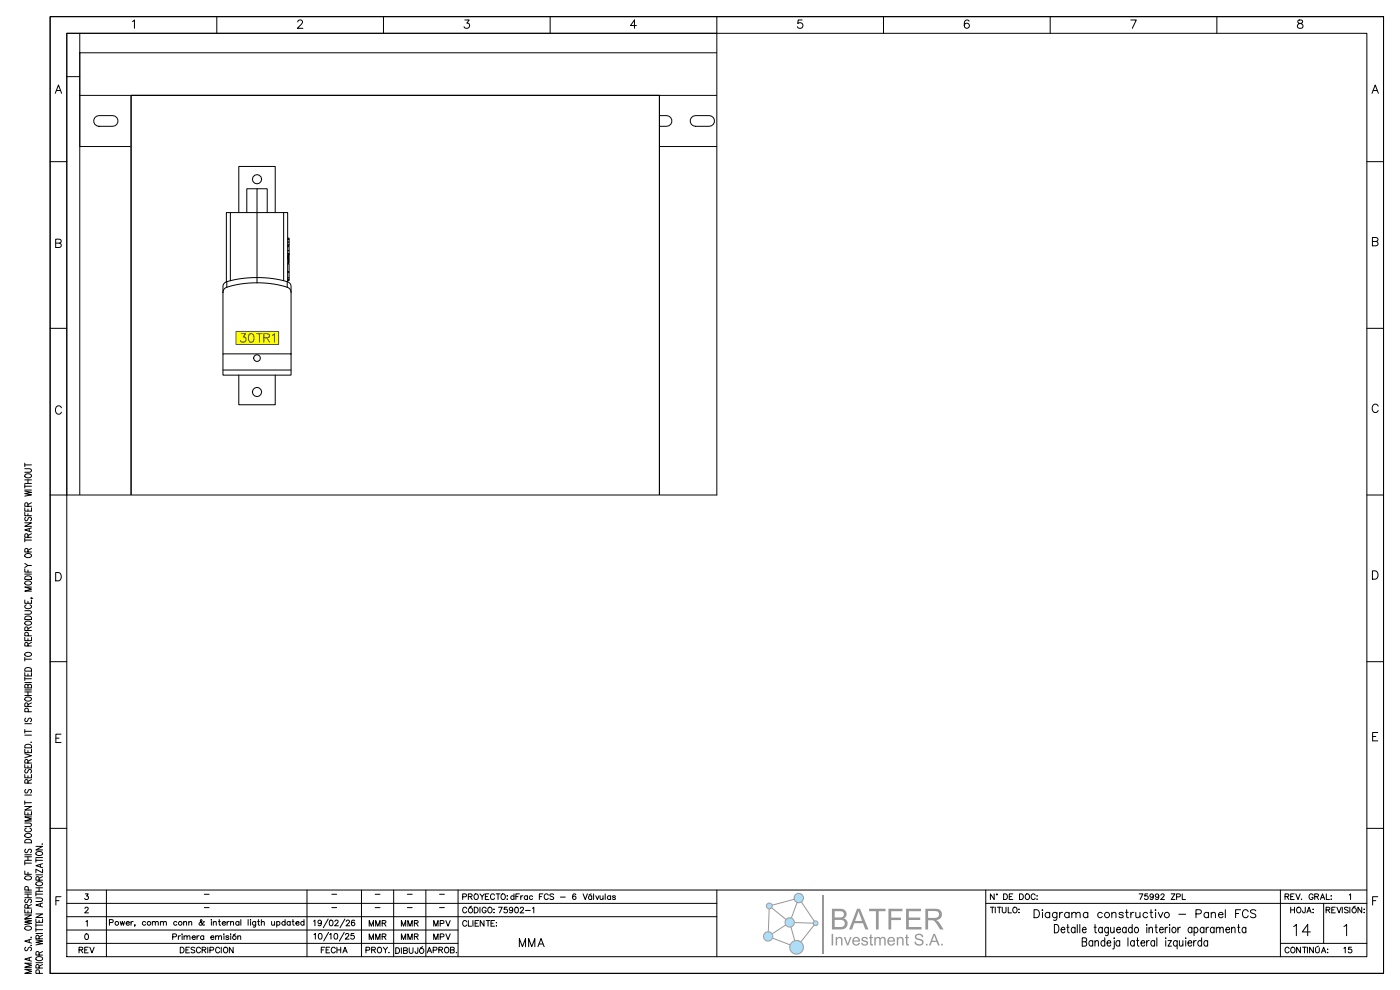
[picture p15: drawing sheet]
<svg xmlns="http://www.w3.org/2000/svg" width="420mm" height="297mm" viewBox="0 0 420 297" stroke-linecap="round" stroke-linejoin="round" font-family="sans-serif">
<!-- layer: _IGV_Componentes -->
<g fill="none" stroke="#050505" stroke-width=".3">
<path d="M23.9 9.9v13.1h-3.9M215 15.8h-191.1v28.1h191.1M23.9 28.6h191.1M23.9 23v125.5M28.4 35.3l.6-.5 .7-.1h4.1a1.6 1.6 0 0 1 1.6 1.6 1.6 1.6 0 0 1-1.6 1.6h-4.1a1.6 1.6 0 0 1-1.4-.9 1.6 1.6 0 0 1 .1-1.7zM41.2 35.3l.6-.5 .7-.1h4.1a1.6 1.6 0 0 1 1.6 1.6 1.6 1.6 0 0 1-1.6 1.6h-4.1a1.6 1.6 0 0 1-1.5-.9 1.6 1.6 0 0 1 .2-1.7zM54 35.3l.6-.5 .7-.1h4a1.6 1.6 0 0 1 1.7 1.6 1.6 1.6 0 0 1-1.7 1.6h-4a1.6 1.6 0 0 1-1.5-.9 1.6 1.6 0 0 1 .2-1.7zM66.8 35.3l.5-.5 .7-.1h4.1a1.6 1.6 0 0 1 1.6 1.6 1.6 1.6 0 0 1-1.6 1.6h-4.1a1.6 1.6 0 0 1-1.4-.9 1.6 1.6 0 0 1 .2-1.7zM79.6 35.3l.5-.5 .7-.1h4.1a1.6 1.6 0 0 1 1.6 1.6 1.6 1.6 0 0 1-1.6 1.6h-4.1a1.6 1.6 0 0 1-1.4-.9 1.6 1.6 0 0 1 .2-1.7zM92.3 35.3l.6-.5 .7-.1h4.1a1.6 1.6 0 0 1 1.6 1.6 1.6 1.6 0 0 1-1.6 1.6h-4.1a1.6 1.6 0 0 1-1.5-.9 1.6 1.6 0 0 1 .2-1.7zM105.1 35.3l.6-.5 .7-.1h4.1a1.6 1.6 0 0 1 1.6 1.6 1.6 1.6 0 0 1-1.6 1.6h-4.1a1.6 1.6 0 0 1-1.5-.9 1.6 1.6 0 0 1 .2-1.7zM117.9 35.3l.6-.5 .7-.1h4a1.6 1.6 0 0 1 1.6 1.6 1.6 1.6 0 0 1-1.6 1.6h-4a1.6 1.6 0 0 1-1.5-.9 1.6 1.6 0 0 1 .2-1.7z"/>
<path d="M130.7 35.3l.5-.5 .7-.1h4.1a1.6 1.6 0 0 1 1.6 1.6 1.6 1.6 0 0 1-1.6 1.6h-4.1a1.6 1.6 0 0 1-1.4-.9 1.6 1.6 0 0 1 .2-1.7zM143.5 35.3l.5-.5 .7-.1h4.1a1.6 1.6 0 0 1 1.6 1.6 1.6 1.6 0 0 1-1.6 1.6h-4.1a1.6 1.6 0 0 1-1.4-.9 1.6 1.6 0 0 1 .2-1.7zM156.2 35.3l.6-.5 .7-.1h4.1a1.6 1.6 0 0 1 1.6 1.6 1.6 1.6 0 0 1-1.6 1.6h-4.1a1.6 1.6 0 0 1-1.5-.9 1.6 1.6 0 0 1 .2-1.7zM169 35.3l.6-.5 .7-.1h4.1a1.6 1.6 0 0 1 1.6 1.6 1.6 1.6 0 0 1-1.6 1.6h-4.1a1.6 1.6 0 0 1-1.5-.9 1.6 1.6 0 0 1 .2-1.7zM181.8 35.3l.6-.5 .7-.1h4a1.6 1.6 0 0 1 1.6 1.6 1.6 1.6 0 0 1-1.6 1.6h-4a1.6 1.6 0 0 1-1.5-.9 1.6 1.6 0 0 1 .2-1.7zM194.6 35.3l.5-.5 .7-.1h4.1a1.6 1.6 0 0 1 1.6 1.6 1.6 1.6 0 0 1-1.6 1.6h-4.1a1.6 1.6 0 0 1-1.4-.9 1.6 1.6 0 0 1 .2-1.7zM207.4 35.3l.5-.5 .7-.1h4.1a1.6 1.6 0 0 1 1.6 1.6 1.6 1.6 0 0 1-1.6 1.6h-4.1a1.6 1.6 0 0 1-1.4-.9 1.6 1.6 0 0 1 .2-1.7z"/>
</g>
<!-- layer: _IGV_Ductos -->
<path d="M39.3 148.5v-119.9h158.5v119.9" fill="none" stroke="#fff" stroke-width=".3"/>
<path d="M39.3 28.6h158.5v119.9h-158.5z" fill="#fff"/>
<path d="M39.3 148.5v-119.9h158.5v119.9" fill="none" stroke="#000" stroke-width=".3"/>
<!-- layer: _TEXTO -->
<path d="M39.3 148.5v-119.9h158.5v119.9" fill="none" stroke="#000" stroke-width=".3"/>
<!-- layer: PDF_Geomertry -->
<g fill="none" stroke="#000" stroke-width=".3">
<path d="M77.1 56.6h-3.1v7.2M69.1 63.8h-1.2v20.7M71.6 63.8v-13.9h11v13.9M80.2 63.8v-7.2h-3.1v7.2h8v20.4M85.1 63.8h1.2v20.7M86.3 71.8h.4v.8h-.4M86.3 74h.4v1.2h-.4M86.3 77.5h.2v.2h-.2M86.3 77.5h.2M86.3 77.3l.2 .2M86.3 77.2l.2 .1M86.3 77l.2 .2"/>
<path d="M86.3 76.7h.2v.2h-.2M86.3 76.7h.2M86.3 76.2h.2v.5M86.3 79.1h.4v2.3h-.4M86.3 71.4h.4v.4M86.5 76.3l.2 .1zM86.5 76.5h.2v2.4h-.2M86.5 76.4h.2M86.5 76.9v.1M86.5 77.7v1.4M86.7 72.6v.9h-.4M86.7 75.2v.8h-.4"/>
<path d="M86.7 76l-.2 .2M86.7 73.5v.3h-.4M86.7 76.2v.1M66.9 87.8v18.3M68 86.2l-.8 .5-.3 1.1M68 84.5l-.7 .4-.3 .6-.1 2.3M68 84.5v1.7M77.1 83.2v-19.4h-8v20.4M77.1 83.2l4.6 .3 4.4 1M77.1 84.8l4.7 .3 4.3 1.1M77.1 84.8l-4.7 .3-4.4 1.1M77.1 83.2l-4.7 .4-4.4 .9"/>
<path d="M77.1 83.2v1.6M86.1 86.2l.9 .5 .3 .9v18.5M86.1 84.5l.7 .3 .4 .6 .1 2.4M86.1 84.5v1.7M86.7 81.6h-.4h.4v1.8h-.4M86.7 83.4v.5h-.4M86.7 83.9v.2h-.4M66.9 106.1h20.4v6.4h-20.4zM66.9 111h20.4M71.6 112.5v8.9h11v-8.9"/>
<circle cx="77.1" cy="53.8" r="1.38"/>
<circle cx="77.1" cy="117.6" r="1.38"/>
<circle cx="77.1" cy="107.4" r="1.02"/>
</g>
<!-- layer: _IGV_Componentes Txt -->
<path d="M70.8 99.4h12.8v3.9h-12.8z" fill="none" stroke="#fff" stroke-width=".3"/>
<path d="M70.8 99.4h12.8v3.9h-12.8z" fill="#fff"/>
<path d="M70.8 99.4h12.8v3.9h-12.8z" fill="#ff0"/>
<!-- layer: Texto etiquetas -->
<path d="M70.8 99.4h12.8v3.9h-12.8zM72.3 100.1h1.3l-.7 1a.85 .85 0 0 1 .7 1.3 .85 .85 0 0 1-1.5-.2M74.9 100.2a.83 .83 0 0 1 1.2 .4 1.29 1.29 0 0 1-.9 2 1.63 1.63 0 0 1-.3-2.4zM76.9 100.1h1.7M77.8 100.1v2.5M79.1 101.3l1.5-.1 .2-.4-.1-.5-.5-.2h-1.1v2.5M80 101.3l.8 1.3M81.7 100.6l.6-.5v2.5" fill="none" stroke="#545454" stroke-width=".3"/>
<!-- layer: 0 -->
<g fill="none" stroke="#000" stroke-width=".3">
<path d="M15 5h400v286.9h-400zM20 10h390v276.9h-390zM39.7 6.5l.6-.5v2.5M65 5v5M89.3 6.6l.5-.6 .8 .2a.78 .78 0 0 1-.2 1.1l-1.2 1.2h1.7M115 5v5M139.4 6h1.3l-.7 .9a.83 .83 0 0 1 .6 1.4 .83 .83 0 0 1-1.4-.3M165 5v5M190.9 7.7h-1.8l1.2-1.7v2.5M215 5v5M240.6 6h-1.2l-.1 1.1a.88 .88 0 0 1 1.3-.1 .88 .88 0 0 1-.2 1.4 .88 .88 0 0 1-1.2-.4M265 5v5"/>
<path d="M290.6 6.3a.74 .74 0 0 0-1-.2 1.43 1.43 0 0 0 .4 2.4 .78 .78 0 0 0 .8-.8 .78 .78 0 0 0-.8-.8 .78 .78 0 0 0-.8 .8M315 5v5M339.1 6h1.7l-1.2 2.5M365 5v5M389.4 6.1a.51 .51 0 0 0 .2 .8 .9 .9 0 0 1 1 .4 .9 .9 0 0 1 0 1.1l-.9 .1a.72 .72 0 0 1-.6-.8 .72 .72 0 0 1 .8-.6l.4-.2a.51 .51 0 0 0 .3-.8zM16.6 28l.9-2.5 1 2.5M16.9 27.2h1.2M411.5 28l1-2.5 .9 2.5M411.9 27.2h1.2M15 48.5h5M410 48.5h5M16.7 72.9h1.1a.66 .66 0 0 1 .6 .7 .66 .66 0 0 1-.6 .6h-1.1v-2.5h1.1l.4 .3v.7l-.4 .2"/>
<path d="M411.6 72.4h1.1a.66 .66 0 0 1 .6 .7 .66 .66 0 0 1-.6 .6h-1.1v-2.5h1.1l.5 .3v.7l-.5 .2M15 98.5h5M410 98.5h5M18.4 122.3a.92 .92 0 0 0-1-.6 .92 .92 0 0 0-.8 1v.6a.92 .92 0 0 0 .8 .9 .92 .92 0 0 0 1-.6M413.4 121.8a.92 .92 0 0 0-1.1-.6 .92 .92 0 0 0-.7 1v.6a.92 .92 0 0 0 .7 .9 .92 .92 0 0 0 1.1-.6M15 148.5h5M410 148.5h5M16.7 171.7h.8a1.33 1.33 0 0 1 .9 1.3 1.33 1.33 0 0 1-.9 1.2h-.8zM411.6 171.2h.9a1.33 1.33 0 0 1 .8 1.3 1.33 1.33 0 0 1-.8 1.2h-.9zM15 198.5h5M410 198.5h5M413.2 219.7h-1.5v2.5h1.5"/>
<path d="M16.8 221.4h.9M18.3 220.2h-1.5v2.5h1.5M411.7 220.9h.9M15 248.5h5M410 248.5h5M16.8 270.1h.9M18.3 268.9h-1.5v2.5M20 278.9h117.4M20 274.9h195M20 270.9h195M20 266.9h390M31.9 266.9v20"/>
<path d="M92.1 266.9v20M108.4 266.9v20M118.1 266.9v20M127.7 266.9v20M137.4 266.9v20M215 266.9v20M295.7 270.9h114.3M295.7 266.9v20M384 266.9v20M397 270.9v12M411.7 270.1h.9M413.2 268.9h-1.5v2.5"/>
<path d="M20 282.9h117.4M384 282.9h26"/>
</g>
<!-- layer: Texto Rotulo -->
<g fill="none" stroke="#000" stroke-width=".3">
<path d="M7.4 138.9v1.1M7.4 139.4h2M7.4 156.8h2l-2 1.1h2M7.4 153.7v1h2M7.4 152.3v1h2v-1M7.4 147.3l2 .4-2 .3 2 .4-2 .4M7.4 140.6h1.5l.5 .4-.3 .6h-1.7M7.4 145.3v1.1M7.4 147h2M7.4 145.8h2M7.4 145h2M7.4 143.9h2"/>
<path d="M7.5 142.4a1.13 1.13 0 0 1 1.9 .5 1.11 1.11 0 0 1-1.1 .5 1.11 1.11 0 0 1-.9-.8zM7.7 155.1l-.3 .4 .3 .7 .5-.2 .7-.9h.2l.3 .4-.3 .7M8.4 151.9l-.1-1-.3-.1-.5 .1-.1 1h2M8.4 143.9v1.1M8.4 152.7v.6M8.4 154.1v.6M8.8 158.6v.7M9.4 158.3l-2 .6 2 .6M9.4 150.8l-1 .5M7.4 180v1h2v-1M7.4 170.6v1h2M7.4 169l1 .6-1 .6"/>
<path d="M7.4 161.5v1M7.4 172.2h2M7.4 162h2M7.5 174.6a1.13 1.13 0 0 1 1.9 .4 1.11 1.11 0 0 1-1.1 .5 1.11 1.11 0 0 1-.9-.8zM7.5 173a1.1 1.1 0 0 1 1.2-.2 1.1 1.1 0 0 1 .7 1h-2zM7.5 166.3a1.13 1.13 0 0 1 1.9 .5 1.11 1.11 0 0 1-1.1 .5 1.11 1.11 0 0 1-.9-.8zM8.4 165.6l-.1-.9-.3-.2-.5 .2-.1 .9h2M8.4 161.1l-.1-.9-.3-.1-.5 .1-.1 .9h2M8.4 171v.6M8.4 169.6h1M9.3 179.4l.5 .1M9.4 176.1h-2l2 .6-2 .6h2"/>
<path d="M9.4 164.5l-1 .5M9.4 160.1l-1 .5M7.4 191.2v1h2v-1M7.4 183.2h1.5l.5 .4-.3 .6h-1.7M7.4 197.2v1M7.4 197.7h2M7.5 196a1.13 1.13 0 0 1 1.9 .4 1.11 1.11 0 0 1-1.1 .5 1.11 1.11 0 0 1-.9-.8zM7.5 186.6a1.13 1.13 0 0 1 1.9 .4 1.11 1.11 0 0 1-1.1 .5 1.11 1.11 0 0 1-.9-.8zM7.5 185.1a1.1 1.1 0 0 1 1.2-.3 1.1 1.1 0 0 1 .7 1h-2zM7.9 181.4a.59 .59 0 0 0-.5 .7 .59 .59 0 0 0 .8 .5h.5a.59 .59 0 0 0 .7-.5 .59 .59 0 0 0-.4-.7M8.4 193.8l-.1-1-.3-.1-.5 .1-.1 1h2M8.4 189.1l-.1-.9-.3-.2-.5 .2-.1 .9h2"/>
<path d="M8.4 180.3v.7M8.4 191.5v.7M8.5 190.7l-.1-.9-.3-.2-.6 .2-.1 .9h2M9.4 192.7l-1 .5M9.4 188l-1 .6M7.4 201.8v.9h2v-.9M7.4 203v1.1M7.4 218.8v1.1M7.4 219.3h2M7.4 217.1h2M7.4 208.6h2M7.4 207.5h2"/>
<path d="M7.4 206.9h2M7.4 204.7h2M7.4 203.6h2M7.5 209.4a1.13 1.13 0 0 1 1.9 .4 1.11 1.11 0 0 1-1.1 .5 1.11 1.11 0 0 1-.9-.8zM7.5 200.5a1.1 1.1 0 0 1 1.2-.2 1.1 1.1 0 0 1 .7 1h-2zM7.7 215.4l-.3 .4 .3 .7 .5-.2 .7-.9h.2l.3 .4-.3 .7M8.4 211.9l-.1-.9-.3-.2-.5 .2-.1 .9h2M8.4 205.6l-.2-.3h-.6l-.2 1h2v-.7l-.3-.3-.6 .1-.1 .9M8.4 202.1v.6M8.4 207.5v1.1M8.5 213.5l-.1-.9-.3-.2-.6 .2-.1 .9h2M9.4 210.8l-1 .5"/>
<path d="M7.4 232.3v1h2v-1M7.4 229.3v1h2v-1M7.4 226.1l2 .6-2 .6M7.4 224.8v.9h2v-.9M7.4 238.5h2M7.4 220.5h2M7.5 223.5a1.1 1.1 0 0 1 1.2-.2 1.1 1.1 0 0 1 .7 1h-2zM7.7 236.8l-.3 .4 .3 .7 .5-.2 .7-.9h.2l.3 .4-.3 .7M7.7 230.8l-.3 .4 .3 .6 .5-.1 .7-.9h.2l.3 .4-.3 .6M8.4 234.9l-.1-.9-.3-.2-.5 .2-.1 .9h2M8.4 228.9l-.1-.9-.3-.2-.5 .2-.1 .9h2M8.4 225.1v.6"/>
<path d="M8.4 229.7v.6M8.4 232.7v.6M9.3 222.5l-.1 .1M9.4 233.8l-1 .6M9.4 227.8l-1 .5M7.4 246.8h1.5l.5 .5-.3 .5-1.7 .1M7.4 243.4v1h2v-1M7.4 241.9h2l-2 1.1h2M7.4 258.9h2M7.4 240.2v1.1M7.4 258.4v1M7.4 258h2"/>
<path d="M7.4 257h2M7.4 256.4h2M7.4 240.8h2M7.5 252a1.1 1.1 0 0 1 1.2-.2 1.1 1.1 0 0 1 .7 1h-2zM7.5 250.3a1.13 1.13 0 0 1 1.9 .4 1.11 1.11 0 0 1-1.1 .5 1.11 1.11 0 0 1-.9-.8zM7.7 254.7l-.3 .4 .3 .7 .5-.2 .7-.9h.2l.3 .4-.3 .7M7.9 248.4a.59 .59 0 0 0-.5 .7 .59 .59 0 0 0 .8 .4h.5a.59 .59 0 0 0 .7-.4 .59 .59 0 0 0-.4-.7M8.4 243.8v.6M8.4 257v1M9.4 245h-2l2 .6-2 .6h2M10.8 253.9h2l-2 1h2M10.8 258h2"/>
<path d="M10.8 257.5v1.1M10.8 257.2h2M10.9 255.7a1.13 1.13 0 0 1 1.9 .4 1.11 1.11 0 0 1-1.1 .5 1.11 1.11 0 0 1-.9-.8zM12.1 259.3v.7M12.7 253.1l-.1 .1M12.8 259l-2 .6 2 .7M7.4 275.8l2 .4-2 .4 2 .3-2 .4M7.4 274.4h2l-2 1.1h2M7.4 272.8v1h2v-1M7.4 261.2v1h2M7.4 269.2h2M7.4 268.2h2"/>
<path d="M7.4 267.6h2M7.5 278.1a1.13 1.13 0 0 1 1.9 .4 1.11 1.11 0 0 1-1.1 .5 1.11 1.11 0 0 1-.9-.8zM7.5 263a1.13 1.13 0 0 1 1.9 .5 1.11 1.11 0 0 1-1.1 .4 1.11 1.11 0 0 1-.9-.7zM7.7 269.7l-.3 .4 .3 .7 .5-.2 .7-.9h.2l.3 .4-.3 .7M8.4 272.4l-.1-.9-.3-.2-.5 .2-.1 .9h2M8.4 261.6v.6M8.4 268.2v1M8.4 273.2v.6M8.5 267l-.1-1-.3-.1-.6 .1-.1 1h2M9.4 271.3l-1 .5M10.8 275.6v1h2v-1M10.8 274.1h2l-2 1.1h2"/>
<path d="M10.8 269.3h1.4l.6 .5-.3 .5-1.7 .1M10.8 268.2h2M10.8 280h2M10.8 278.8h2M10.8 267.6v1.1M10.8 276.9v1.1M10.8 278.3v1.1M10.8 277.5h2M10.8 267.3h2M10.8 266.3h2M10.8 262.4h2M10.9 264.8a1.13 1.13 0 0 1 1.9 .4 1.11 1.11 0 0 1-1.1 .5 1.11 1.11 0 0 1-.9-.8z"/>
<path d="M11.7 264l-.1-.9-.3-.2-.4 .2-.1 .9h2M11.7 266.3v1M11.7 276v.6M12.1 271.1v.7M12.8 270.8l-2 .7 2 .6M12.8 260.7v1.1l-2-1.1v1.1M12.8 262.9l-1.1 .6M138.8 269l.9-.1 .1-.6-1-.2v1.7M140 272.5a.62 .62 0 0 0-.7-.4 .62 .62 0 0 0-.5 .6v.5a.62 .62 0 0 0 .5 .6 .62 .62 0 0 0 .7-.4M140 276.5a.62 .62 0 0 0-.7-.4 .62 .62 0 0 0-.5 .6v.5a.62 .62 0 0 0 .5 .6 .62 .62 0 0 0 .7-.4M140.5 268.9l.9-.1 .1-.5-1-.2v1.7M140.5 276.1v1.7h.9"/>
<path d="M141 268.9l.6 .9M141.4 271.8l-.6 .3M141.8 276.1v1.7M142.3 272.1h.5a.91 .91 0 0 1 .6 .8 .91 .91 0 0 1-.6 .9h-.5zM142.3 268.3l.2-.1a.8 .8 0 0 1 1 .7 .8 .8 0 0 1-1 .8l-.3-.5zM142.5 276.9h.6M143.5 276.1h-1v1.7h1M144 268.1l.6 .8 .6-.8M144 272.1v1.7M144.6 268.9v.9M145.2 276.1v1.7l-1.2-1.7v1.7M145.6 268.9h.6"/>
<path d="M145.8 272.5a.62 .62 0 0 0-.7-.4 .62 .62 0 0 0-.5 .6v.5a.61 .61 0 0 0 .6 .6 .61 .61 0 0 0 .6-.6h-.4M145.8 276.1h1.1M146.4 276.1v1.7M146.5 272.3l.1-.1a.8 .8 0 0 1 1 .7 .8 .8 0 0 1-1 .8l-.3-.5zM146.6 268.1h-1v1.7h1M147.3 276.9h.6M148.1 273.7h.1zM148.2 272.7v.1zM148.3 268.5a.62 .62 0 0 0-.7-.4 .62 .62 0 0 0-.5 .6v.5a.62 .62 0 0 0 .5 .6 .62 .62 0 0 0 .7-.4M148.3 276.1h-1v1.7h1M148.8 276.7h.2zM148.8 277.7h.2z"/>
<path d="M148.8 268.1h1.1M149.4 268.1v1.7M150.6 268.2a.8 .8 0 0 1 1 .7 .8 .8 0 0 1-1 .8l-.3-.5zM152 268.7h.2zM152 269.7h.2zM297.1 272.1h1.1M297.6 272.1v1.7M298.2 268.1v1.7l-1.1-1.7v1.7M298.5 272.1v1.7M299.2 272.1h1.1M299.7 272.1v1.7M300.6 272.1v1.2l.5 .5 .6-.2v-1.5"/>
<path d="M301 268.1h.6a.91 .91 0 0 1 .6 .8 .91 .91 0 0 1-.6 .9h-.6zM302.4 272.1v1.7h1M302.7 268.9h.7M303.8 268.1h-1.1v1.7h1.1M303.9 272.3l.2-.1a.8 .8 0 0 1 1 .7 .8 .8 0 0 1-1 .8l-.3-.5zM305.5 273.7h.2zM305.6 272.7v.1zM305.8 268.1h.6a.91 .91 0 0 1 .5 .8 .91 .91 0 0 1-.5 .9h-.6zM307.7 268.3l.1-.1a.8 .8 0 0 1 1 .7 .8 .8 0 0 1-1 .8l-.3-.5zM310.5 268.5a.62 .62 0 0 0-.7-.4 .62 .62 0 0 0-.5 .6v.5a.62 .62 0 0 0 .5 .6 .62 .62 0 0 0 .7-.4M311 268.7h.1zM311 269.7h.1z"/>
<path d="M385.4 268.9l1-.1 .1-.5-1.1-.2v1.7M386 268.9l.6 .9M387.1 272.1v1.7M387.1 272.9h1.2M387.1 268.9h.7M388.2 268.1h-1.1v1.7h1.1M388.3 272.1v1.7M388.7 268.1l.6 1.7 .7-1.7M389.1 272.3l.1-.1a.8 .8 0 0 1 1 .7 .8 .8 0 0 1-1 .8l-.3-.5zM390.4 269.6v.1M391.5 272.1l-.1 1.5-.6 .1-.1-.5M392 273.8l.6-1.7 .7 1.7"/>
<path d="M392.2 273.2h.8M393.8 273.7h.1zM393.8 272.7v.1zM393.8 268.5a.62 .62 0 0 0-.7-.4 .62 .62 0 0 0-.5 .6v.5a.61 .61 0 0 0 .6 .6 .61 .61 0 0 0 .6-.6h-.4M394.3 268.9l1-.1 .1-.5-1.1-.2v1.7M394.9 268.9l.6 .9M396 269.8l.7-1.7 .6 1.7M396.3 269.2h.8M397.7 272.9l1-.1 .1-.5-1.1-.2v1.7M397.8 268.1v1.7h1M398.3 272.9l.6 .9M399.2 268.7h.1z"/>
<path d="M399.3 269.6v.2zM399.4 272.9h.7M400.5 272.1h-1.1v1.7h1.1M401 272.1l.6 1.7 .7-1.7M402.6 272.1v1.7M404.4 272.3l-.4-.2-.8 .2 .2 .4 1 .6v.3l-.4 .2-.8-.2M404.9 272.1v1.7M406.5 271.8l-.7 .3M408.4 272.1v1.7l-1.1-1.7v1.7M409.1 273.7h.1zM409.2 272.7v.1zM7.7 284.1l-.3 .4 .3 .7 .5-.2 .7-.9h.2l.3 .4-.3 .7"/>
<path d="M8.8 281.9v.8M8.8 287.3v.8M9.3 283.5l-.1 .1M9.3 281.1h-.1M9.4 290.7h-2l2 .6-2 .6h2M9.4 288.9h-2l2 .6-2 .6h2M9.4 287.1l-2 .6 2 .6M9.4 281.7l-2 .6 2 .6M10.8 281.9l2 .4-2 .4 2 .3-2 .4M10.8 288.7h2M10.9 287.2a1.13 1.13 0 0 1 1.9 .5 1.11 1.11 0 0 1-1.1 .5 1.11 1.11 0 0 1-.9-.8zM11.7 290.3l-.1-.9-.3-.1-.4 .1-.1 .9h2"/>
<path d="M11.7 286.5l-.1-1-.3-.1-.4 .1-.1 1h2M11.7 281.6l-.1-.9-.3-.2-.4 .2-.1 .9h2M11.8 291.9l-.1-.9-.3-.1-.5 .1-.1 .9h2M12.8 289.3l-1.1 .5M12.8 285.4l-1.1 .5M12.8 280.5l-1.1 .6M23.7 284.9l1-.1 .1-.5-1.1-.2v1.7M24.3 284.9l.5 .9M25.4 284.9h.7M26.5 284.1h-1.1v1.7h1.1M26.9 284.1l.7 1.7 .6-1.7M54.1 284.1h.5a.91 .91 0 0 1 .6 .8 .91 .91 0 0 1-.6 .9h-.5z"/>
<path d="M55.8 284.9h.6M56.8 284.1h-1v1.7h1M58.4 284.3l-.4-.2-.7 .2 .2 .4 .9 .6v.3l-.4 .2-.7-.2M60.1 284.5a.62 .62 0 0 0-.7-.4 .62 .62 0 0 0-.5 .6v.4a.62 .62 0 0 0 .5 .7 .62 .62 0 0 0 .7-.4M60.6 284.9l1-.1 .1-.5-1.1-.2v1.7M61.2 284.9l.6 .9M62.3 284.1v1.7M63 285l.9-.1 .1-.6-1-.2v1.7M65.9 284.5a.62 .62 0 0 0-.7-.4 .62 .62 0 0 0-.5 .6v.4a.62 .62 0 0 0 .5 .7 .62 .62 0 0 0 .7-.4M66.4 284.1v1.7M67.3 284.2a.8 .8 0 0 1 1 .7 .8 .8 0 0 1-1 .8l-.3-.6zM69.9 284.1v1.7l-1.1-1.7v1.7"/>
<path d="M96.4 284.9h.6M97.4 284.1h-1v1.7M97.8 284.9h.7M98.9 284.1h-1.1v1.7h1.1M100.6 284.5a.62 .62 0 0 0-.7-.4 .62 .62 0 0 0-.5 .6v.4a.62 .62 0 0 0 .5 .7 .62 .62 0 0 0 .7-.4M101.1 284.9h1.1M101.1 284.1v1.7M102.2 284.1v1.7M102.8 285.8l.7-1.7 .6 1.7M103.1 285.2h.8M109.8 285l.9-.1 .1-.6-1-.2v1.7M111.5 284.9l.9-.1 .1-.5-1-.2v1.7"/>
<path d="M112 284.9l.6 .9M113.5 284.2a.8 .8 0 0 1 1 .7 .8 .8 0 0 1-1 .8l-.3-.6zM114.9 284.1l.7 .8 .6-.8M115.6 284.9v.9M116.6 285.6l.1 .1M118.7 284.3h.6a.91 .91 0 0 1 .5 .8 .91 .91 0 0 1-.5 .9h-.6zM120.4 284.3v1.7M121 285.1l1.1 .1 .1 .4-.4 .4h-.8v-1.7l1.1 .1 .1 .3-.4 .4M122.7 284.3v1.2l.5 .5 .6-.3 .1-1.4M125.3 284.3l-.1 1.5-.5 .1-.2-.5M126.8 283.9l-.7 .4M128.1 285.8l.7-1.7 .6 1.7"/>
<path d="M128.4 285.2h.8M129.9 285l1-.1 .1-.6-1.1-.2v1.7M131.6 284.9l1-.1 .1-.5-1.1-.2v1.7M132.2 284.9l.6 .9M133.6 284.2a.8 .8 0 0 1 1 .7 .8 .8 0 0 1-1 .8l-.3-.6zM135.1 284.9l1.1 .2v.4l-.4 .3h-.7v-1.7l1.1 .2v.3l-.4 .3M136.9 285.6l.1 .1M386.6 284.5a.62 .62 0 0 0-.7-.4 .62 .62 0 0 0-.5 .6v.4a.62 .62 0 0 0 .5 .7 .62 .62 0 0 0 .7-.4M387.4 284.2a.8 .8 0 0 1 1 .7 .8 .8 0 0 1-1 .8l-.3-.6zM390 284.1v1.7l-1.1-1.7v1.7M390.7 284.1h1.1M391.3 284.1v1.7"/>
<path d="M392.1 284.1v1.7M393.9 284.1v1.7l-1.1-1.7v1.7M394.6 284.3v1l.5 .5 .5-.2 .1-1.3M395.5 283.8l-.7 .3M396.4 285.8l.6-1.7 .6 1.7M396.6 285.2h.8M398.2 284.7v.1zM398.2 285.6v.2z"/>
<circle cx="141.1" cy="273" r=".75"/>
<circle cx="299" cy="268.3" r=".16"/>
<circle cx="406.2" cy="273" r=".75"/>
<circle cx="126.5" cy="285.1" r=".75"/>
</g>
<!-- layer: 0 -->
<path d="M229 267.9h16.4v18.3h-16.4z" fill="#adddf7"/>
<!-- layer: Texto Rotulo -->
<g fill="#989898">
<path d="M249.5 272.6h2.4a1.58 1.58 0 0 1 1.9 .9 1.58 1.58 0 0 1-.8 2 1.75 1.75 0 0 1 1.1 2.2 1.75 1.75 0 0 1-2.2 1.1h-2.4zM250.3 273.3v1.9h1.4a1.03 1.03 0 0 0 1.4-1 1.03 1.03 0 0 0-1.5-.9zM250.3 275.9v2.1h1.6a1.14 1.14 0 0 0 1.5-1.1 1.14 1.14 0 0 0-1.6-1zM257.1 272.6h.8l2.6 6.2h-1l-.7-1.9h-2.6l-.7 1.9h-.8zM257.5 273.2l-1 3h2.1zM260.7 272.6h4.9v.7h-2.1v5.5h-.8v-5.5h-2zM266.5 272.6h4.2v.7h-3.4v1.9h2.9v.8h-2.9v2.8h-.8zM271.8 272.6h4.5v.7h-3.7v1.9h3.4v.7h-3.4v2.1h3.8v.8h-4.6zM277.5 272.6h2.8a1.73 1.73 0 0 1 2.2 1.4 1.73 1.73 0 0 1-1.7 2l1 .8 1.2 2h-1l-1.5-2.3-1-.5h-1.1v2.8h-.9zM278.4 273.3v2h1.7a1.08 1.08 0 0 0 1.5-.9 1.08 1.08 0 0 0-1.3-1.1z"/>
<path d="M249.4 280.1h.5v3.5h-.5zM250.6 281.1h.4v.3a.91 .91 0 0 1 1.6 .1l.1 2.1h-.4v-1.7l-.3-.5a.66 .66 0 0 0-.7 .1 .66 .66 0 0 0-.2 .7v1.4h-.5zM253.1 281.1h.4l.7 2 .8-2h.4l-1 2.5h-.4zM256.1 281.2a1.2 1.2 0 0 1 1.3 0 1.2 1.2 0 0 1 .5 1.2h-1.8a.73 .73 0 0 0 .5 .9 .73 .73 0 0 0 .9-.5h.4a1.22 1.22 0 0 1-1.5 .8 1.22 1.22 0 0 1-.8-1.6zM256.2 281.6l-.1 .5h1.4a.7 .7 0 0 0-.5-.7 .7 .7 0 0 0-.8 .2zM258.6 281.2a1.09 1.09 0 0 1 1.7 .5l-.4 .1a.52 .52 0 0 0-.6-.6 .52 .52 0 0 0-.4 .7l.5 .1a.85 .85 0 0 1 1 1 .85 .85 0 0 1-1.3 .6l-.8-.6v-.2h.4a.56 .56 0 0 0 .6 .5 .56 .56 0 0 0 .5-.6l-1.3-.6-.1-.5zM261 280.4l.4-.2v.9h.4v.3h-.4v1.6l.1 .2h.3l.1 .4h-.5a.55 .55 0 0 1-.4-.8v-1.4h-.3v-.3h.3zM262.2 281.1h.4v.3l.3-.3a.8 .8 0 0 1 1.2 .3 .82 .82 0 0 1 .9-.4 .82 .82 0 0 1 .6 .8v1.8h-.4v-1.7l-.2-.5a.6 .6 0 0 0-.6 .1 .6 .6 0 0 0-.2 .6v1.5h-.5v-1.7a.58 .58 0 0 0-.7-.5 .58 .58 0 0 0-.3 .9v1.3h-.5zM266.6 281.2a1.2 1.2 0 0 1 1.3 0 1.2 1.2 0 0 1 .5 1.2h-1.8a.73 .73 0 0 0 .5 .9 .73 .73 0 0 0 .9-.5h.4a1.22 1.22 0 0 1-1.5 .8 1.22 1.22 0 0 1-.8-1.6zM266.7 281.6l-.1 .5h1.4a.7 .7 0 0 0-.5-.7 .7 .7 0 0 0-.8 .2zM269 281.1h.4v.3a.91 .91 0 0 1 1.6 .1v2.1h-.4v-1.7l-.2-.5a.66 .66 0 0 0-.8 .1 .66 .66 0 0 0-.2 .7v1.4h-.4zM271.7 280.4l.5-.2v.9h.4v.3h-.4v1.6l.1 .2h.3l.1 .4h-.5a.55 .55 0 0 1-.5-.8v-1.4h-.3v-.3h.3zM274.6 280.4a1.36 1.36 0 0 1 2.3 .7h-.4a.79 .79 0 0 0-.9-.7 .79 .79 0 0 0-.7 .8l.8 .3a1.11 1.11 0 0 1 1.3 1.2 1.11 1.11 0 0 1-1.5 .9 1.18 1.18 0 0 1-1.2-1.1l.4-.1a.92 .92 0 0 0 .9 .9 .92 .92 0 0 0 .9-.9l-.9-.4a.99 .99 0 0 1-1.1-.5 .99 .99 0 0 1 .1-1.1zM277.7 283.1h.5v.5h-.5zM279.9 280.1h.5l1.5 3.5h-.6l-.4-1.1h-1.4l-.4 1.1h-.5zM280.2 280.5l-.6 1.6h1.2zM282.3 283.1h.5v.5h-.5z"/>
</g>
<path d="M246.8 268.5v17.5" fill="none" stroke="#989898" stroke-width=".3"/>
<g fill="#989898">
<path d="M231.5 272.2l4.3 3.5-.1 .2-4.4-3.5z"/>
<path d="M239 270.5l.3 .1-1.8 4.8-.3-.1z"/>
<path d="M238.3 276.6l5.7 .1v.3l-5.7-.1z"/>
<path d="M244.1 277.3l.3 .2-4.1 5.1-.2-.2z"/>
<path d="M237.1 278.1l.3-.1 1.1 4.1-.3 .1z"/>
<path d="M231.8 281.3l5.2 1.9-.1 .3-5.2-2z"/>
<path d="M230.6 272.6h.3l-.3 6.8h-.3z"/>
<path d="M231.6 271.3l6.7-1.7v.2l-6.6 1.8z"/>
<path d="M240.2 270.5l.2-.1 4 5.9-.2 .2z"/>
<path d="M231.6 279.9l4-2.6 .1 .3-4 2.6z"/>
<path d="M236.3 277.8l.6 .1v.3l-.7-.1z"/>
<path d="M235.6 277.6l.3-.1 .4 .3-.1 .3z"/>
<path d="M235.3 277l.3-.1 .3 .6-.3 .1z"/>
<path d="M235.3 276.3l.3 .1v.5l-.3 .1z"/>
<path d="M235.6 275.7l.3 .2-.3 .5-.3-.1z"/>
<path d="M235.6 275.7l.6-.5 .1 .3-.4 .4z"/>
<path d="M236.2 275.2l.7-.1v.3l-.6 .1z"/>
<path d="M236.9 275.1l.6 .1-.1 .3-.5-.1z"/>
<path d="M237.5 275.2l.6 .5-.2 .2-.5-.4z"/>
<path d="M237.9 275.9l.2-.2 .3 .6-.3 .1z"/>
<path d="M238.1 276.4l.3-.1v.7l-.3-.1z"/>
<path d="M238.1 276.9l.3 .1-.3 .6-.2-.1z"/>
<path d="M237.4 277.8l.5-.3 .2 .1-.6 .5z"/>
<path d="M236.9 277.9l.5-.1 .1 .3-.6 .1z"/>
<path d="M230.3 272.3l.4 .2v.3l-.6-.2z"/>
<path d="M229.7 272h.3l.3 .3-.2 .3z"/>
<path d="M229.7 271.4l.3 .1v.5h-.3z"/>
<path d="M230.1 270.9l.2 .2-.3 .4-.3-.1z"/>
<path d="M230.1 270.9l.6-.2v.3l-.4 .1z"/>
<path d="M230.7 270.7l.7 .2-.2 .2-.5-.1z"/>
<path d="M231.4 270.9l.3 .5-.2 .1-.3-.4z"/>
<path d="M231.5 271.5l.2-.1v.6h-.2z"/>
<path d="M231.5 272h.2l-.3 .6-.2-.3z"/>
<path d="M230.7 272.5l.5-.2 .2 .3-.7 .2z"/>
<path d="M239 270.5l.6 .1v.3l-.7-.1z"/>
<path d="M238.3 270.3l.3-.1 .4 .3-.1 .3z"/>
<path d="M238 269.7l.3-.1 .3 .6-.3 .1z"/>
<path d="M238 269l.3 .1v.5l-.3 .1z"/>
<path d="M238.3 268.4l.3 .2-.3 .5-.3-.1z"/>
<path d="M238.3 268.4l.6-.5 .1 .3-.4 .4z"/>
<path d="M238.9 267.9l.7-.1v.3l-.6 .1z"/>
<path d="M239.6 267.8l.7 .1-.2 .3-.5-.1z"/>
<path d="M240.3 267.9l.5 .5-.2 .2-.5-.4z"/>
<path d="M240.6 268.6l.2-.2 .3 .6-.3 .1z"/>
<path d="M240.8 269.1l.3-.1v.7l-.3-.1z"/>
<path d="M240.8 269.6l.3 .1-.3 .6-.2-.1z"/>
<path d="M240.1 270.5l.5-.3 .2 .1-.5 .5z"/>
<path d="M239.6 270.6l.5-.1 .2 .3-.7 .1z"/>
<path d="M244.3 277.4l.3 .1v.3l-.5-.2z"/>
<path d="M243.8 277.2l.3-.1 .2 .3-.2 .2z"/>
<path d="M243.8 276.6l.3 .1v.4l-.3 .1z"/>
<path d="M244.1 276.2l.2 .2-.2 .3-.3-.1z"/>
<path d="M244.1 276.2l.5-.2v.3l-.3 .1z"/>
<path d="M244.6 276l.5 .2-.1 .2-.4-.1z"/>
<path d="M245.1 276.2l.4 .4-.3 .1-.2-.3z"/>
<path d="M245.2 276.7l.3-.1v.6l-.3-.1z"/>
<path d="M245.2 277.1l.3 .1-.4 .4-.1-.2z"/>
<path d="M244.6 277.5l.4-.1 .1 .2-.5 .2z"/>
<path d="M238.2 285.9l.7 .2v.3l-.8-.2z"/>
<path d="M237.3 285.7l.3-.2 .6 .4-.1 .3z"/>
<path d="M236.9 285l.2-.1 .5 .6-.3 .2z"/>
<path d="M236.7 284.1h.3l.1 .8-.2 .1z"/>
<path d="M236.9 283.3l.2 .1-.1 .7h-.3z"/>
<path d="M237.3 282.6l.3 .2-.5 .6-.2-.1z"/>
<path d="M237.3 282.6l.8-.5 .1 .3-.6 .4z"/>
<path d="M238.1 282.1l.8-.2v.3l-.7 .2z"/>
<path d="M238.9 281.9l.9 .2-.1 .3-.8-.2z"/>
<path d="M239.8 282.1l.7 .5-.2 .2-.6-.4z"/>
<path d="M240.5 282.6l.5 .7-.3 .1-.4-.6z"/>
<path d="M240.7 283.4l.3-.1 .1 .8h-.3z"/>
<path d="M240.8 284.1h.3l-.1 .9-.3-.1z"/>
<path d="M240.7 284.9l.3 .1-.5 .7-.2-.2z"/>
<path d="M239.7 285.9l.6-.4 .2 .2-.7 .5z"/>
<path d="M238.9 286.1l.8-.2 .1 .3-.9 .2z"/>
<path d="M229.8 282l.6 .1v.3l-.7-.1z"/>
<path d="M229.2 281.8l.2-.1 .4 .3-.1 .3z"/>
<path d="M228.9 281.2l.2-.1 .3 .6-.2 .1z"/>
<path d="M228.9 280.5l.2 .1v.5l-.2 .1z"/>
<path d="M229.2 279.9l.2 .2-.3 .5-.2-.1z"/>
<path d="M229.2 279.9l.5-.5 .1 .3-.4 .4z"/>
<path d="M229.7 279.4l.7-.1v.3l-.6 .1z"/>
<path d="M230.4 279.3l.7 .1-.2 .3-.5-.1z"/>
<path d="M231.1 279.4l.5 .5-.2 .2-.5-.4z"/>
<path d="M231.4 280.1l.2-.2 .3 .6-.3 .1z"/>
<path d="M231.6 280.6l.3-.1v.7l-.3-.1z"/>
<path d="M231.6 281.1l.3 .1-.3 .6-.2-.1z"/>
<path d="M230.9 282l.5-.3 .2 .1-.5 .5z"/>
<path d="M230.4 282.1l.5-.1 .2 .3-.7 .1z"/>
</g>
<g fill="none" stroke="#000" stroke-width=".3">
<path d="M25.5 272.5l.3-.4 .7 .3-.3 .6-.8 .8h1.1M25.6 268.1h.9l-.5 .6a.57 .57 0 0 1 .4 1 .57 .57 0 0 1-1-.2M25.8 276.4l.4-.3v1.7M32.8 276.7l1-.1 .1-.6-1.1-.2v1.7M36.1 276.4l.3 1.1 .3-1.1 .3 1.1 .4-1.1M37.8 276.9h1a.54 .54 0 0 0-.6-.5 .54 .54 0 0 0-.5 .6 .54 .54 0 0 0 .5 .5l.6-.2M39.3 276.4v1.1M39.9 276.4l-.4 .1-.2 .4M40.5 277.4h-.2h.2l-.2 .4M43.7 276.6a.54 .54 0 0 0-.8-.1 .54 .54 0 0 0 0 .8 .54 .54 0 0 0 .8 0M45.7 276.7l.4-.3 .4 .1 .1 1M45.7 276.4v1.1"/>
<path d="M46.6 276.7l.4-.3 .4 .1 .1 1M48.1 276.7l.4-.3 .4 .1 .1 1M48.1 276.4v1.1M49 276.7l.4-.3 .4 .1 .1 1M53.1 276.6a.54 .54 0 0 0-.8-.1 .54 .54 0 0 0 0 .8 .54 .54 0 0 0 .8 0M55.1 276.7l.4-.3 .4 .1 .1 1M55.1 276.4v1.1M56.6 276.7l.4-.3 .4 .1 .1 1M56.6 276.4v1.1M61.3 272.2h1.4M61.3 268.2h1.4M61.3 276.5l-.2-.1a1.01 1.01 0 0 1-1.3 1v-.5l.8-.7-.3-.4-.2 .3 .1 .4 .7 .9h.4"/>
<path d="M63.3 275.9h.2zM63.4 276.4v1.1M64 276.7l.4-.3 .4 .1 .1 1M64 276.4v1.1M65.5 276.4h.6M65.8 275.8v1.4l.4 .3M66.7 276.9h.9a.54 .54 0 0 0-.6-.5 .54 .54 0 0 0-.5 .6 .54 .54 0 0 0 .6 .5l.5-.2M68.1 276.4v1.1M68.8 276.4l-.4 .1-.3 .4M69.2 276.7l.4-.3 .4 .1v1M69.2 276.4v1.1M71.7 276.6a.54 .54 0 0 0-.8-.1 .54 .54 0 0 0 0 .8 .54 .54 0 0 0 .8 0"/>
<path d="M71.7 276.4v1.1M72.2 275.8v1.7M74.4 275.8v1.7M75.1 275.8v.2zM75.1 276.4v1.1M76.7 276.4l-.1 1.5-.6 .1M76.7 276.6a.54 .54 0 0 0-.8-.1 .54 .54 0 0 0 0 .8 .54 .54 0 0 0 .8 0M77.3 276.4h.5M77.5 275.8v1.4l.4 .3M78.4 276.7l.4-.3 .4 .1 .1 1M78.4 275.8v1.7M81.5 276.4v1l.4 .1 .5-.3"/>
<path d="M82.4 276.4v1.1M83 276.6a.54 .54 0 0 1 .8-.1 .54 .54 0 0 1 0 .8 .54 .54 0 0 1-.8 0M83 276.4v1.7M85.5 276.6a.54 .54 0 0 0-.8-.1 .54 .54 0 0 0 0 .8 .54 .54 0 0 0 .8 0M85.5 275.8v1.7M87 276.6a.54 .54 0 0 0-.8-.1 .54 .54 0 0 0 0 .8 .54 .54 0 0 0 .8 0M87 276.4v1.1M87.6 276.4h.6M87.9 275.8v1.4l.4 .3M88.7 276.9h1a.54 .54 0 0 0-.6-.5 .54 .54 0 0 0-.5 .6 .54 .54 0 0 0 .6 .5l.5-.2M91.2 276.6a.54 .54 0 0 0-.8-.1 .54 .54 0 0 0 0 .8 .54 .54 0 0 0 .8 0M91.2 275.8v1.7"/>
<path d="M94.1 276.3l.4-.3v1.7M96.4 276.5a.53 .53 0 0 1-.7 .5 .53 .53 0 0 1-.2-.8 .53 .53 0 0 1 .8 0l.1 .3a.8 .8 0 0 1-.6 1.2l-.4-.3M98.4 275.7l-1.4 2.5M98.5 279.7l-1.4 2.5M99 276.1a.83 .83 0 0 1 1 .6 .83 .83 0 0 1-.6 1l-.6-.3-.1-.7zM99.5 272.2h1.5M99.5 268.2h1.5M100.4 276.4l.4-.4 .6 .3-.2 .6-.8 .8h1.1M103.2 279.7l-1.4 2.5M103.4 275.7l-1.4 2.5M103.8 276.4l.4-.4 .6 .3-.2 .6-.8 .8h1.1M106.2 280h-.9v.7a.6 .6 0 0 1 .9 0 .6 .6 0 0 1-.1 .9 .6 .6 0 0 1-.9-.2"/>
<path d="M106.4 276.2l-.1-.1a.83 .83 0 0 0-1 .6 .83 .83 0 0 0 .6 1 .53 .53 0 0 0 .5-.5 .53 .53 0 0 0-.4-.6 .53 .53 0 0 0-.6 .5M110.7 277.8v-1.7l.7 1.7 .6-1.7v1.7M112.5 272.2h1.5M112.5 268.2h1.5M112.7 277.8v-1.7l.6 1.7 .7-1.7v1.7M114.6 276.9l1-.1 .1-.5-1.1-.2v1.7M115.2 276.9l.6 .9M120.4 277.8v-1.7l.6 1.7 .7-1.7v1.7M122.2 272.2h1.4M122.2 268.2h1.4M122.3 277.8v-1.7l.7 1.7 .6-1.7v1.7M124.3 276.9l.9-.1 .1-.5-1-.2v1.7"/>
<path d="M124.8 276.9l.6 .9M130.1 277.8v-1.7l.6 1.7 .7-1.7v1.7M131.8 272.2h1.5M131.8 268.2h1.5M132 277l1-.1 .1-.6-1.1-.2v1.7M133.7 276.1l.7 1.7 .6-1.7M149.5 272.1h1.1l-.8 1.7M152.1 272.1h-.8l-.1 .7a.6 .6 0 0 1 .9 0 .6 .6 0 0 1-.1 .9 .6 .6 0 0 1-.9-.2M153.8 272.7a.53 .53 0 0 1-.7 .4 .53 .53 0 0 1-.2-.8 .53 .53 0 0 1 .8 0l.1 .4a.8 .8 0 0 1-.7 1.1l-.3-.2M154.2 268.9a.54 .54 0 0 0-.8-.1 .54 .54 0 0 0 0 .8 .54 .54 0 0 0 .8 0M154.2 268.1v1.7M154.6 272.2a.83 .83 0 0 1 1 .6 .83 .83 0 0 1-.6 1l-.6-.3v-.7z"/>
<path d="M154.7 268.9h.7M155.8 268.1h-1.1v1.7M156.1 272.5l.3-.4 .6 .3-.2 .6-.8 .8h1.1M156.2 268.7v1.1M156.8 268.7h-.4l-.2 .5M157.6 273.1h1.5M158.2 268.9a.54 .54 0 0 0-.8-.1 .54 .54 0 0 0 0 .8 .54 .54 0 0 0 .8 0M158.2 268.7v1.1M159.7 272.4l.4-.3v1.7M159.7 268.9a.54 .54 0 0 0-.8-.1 .54 .54 0 0 0 0 .8 .54 .54 0 0 0 .8 0M161.8 268.9h.6M162.8 268.1h-1v1.7"/>
<path d="M164.4 268.5a.62 .62 0 0 0-.7-.4 .62 .62 0 0 0-.5 .6v.5a.62 .62 0 0 0 .5 .6 .62 .62 0 0 0 .7-.4M166.1 268.3l-.4-.2-.8 .2 .2 .4 1 .6v.3l-.4 .2-.8-.2M168.1 269.1h1.4M172.7 268.3l-.1-.1a.83 .83 0 0 0-1 .6 .83 .83 0 0 0 .6 1 .53 .53 0 0 0 .6-.5 .53 .53 0 0 0-.5-.6 .53 .53 0 0 0-.6 .5M174.9 268.1l.6 1.7 .7-1.7M177.3 268.1l-.6 .3M177.5 268.9a.54 .54 0 0 0-.8-.1 .54 .54 0 0 0 0 .8 .54 .54 0 0 0 .8 0M177.5 268.7v1.1M178 268.1v1.7M178.7 268.7l.5 1.1 .5-1.1M180 268.7l.1 1 .4 .1 .4-.3M180.9 268.7v1.1"/>
<path d="M181.5 268.1v1.7M183.1 268.9a.54 .54 0 0 0-.8-.1 .54 .54 0 0 0 0 .8 .54 .54 0 0 0 .8 0M183.1 268.7v1.1M184.6 268.9l-.3-.2h-.5v.4l.7 .2 .1 .3-.3 .2-.6-.2M310.2 272.8h.8a1.28 1.28 0 0 1 .8 1.2 1.28 1.28 0 0 1-.8 1.2h-.8zM312.7 272.8v.3zM312.7 273.6v1.6M314.8 274a.77 .77 0 0 0-1.1-.1 .77 .77 0 0 0 0 1.1 .77 .77 0 0 0 1.1-.1M314.8 273.6v1.6M317 273.6v1.9a.63 .63 0 0 1-.4 .5 .63 .63 0 0 1-.6-.1M317 274a.77 .77 0 0 0-1.1-.1 .77 .77 0 0 0 0 1.1 .77 .77 0 0 0 1.1-.1M317.8 273.6v1.6"/>
<path d="M318.7 273.6a.77 .77 0 0 0-.9 .7M320.7 274a.77 .77 0 0 0-1.2-.1 .77 .77 0 0 0 0 1.1 .77 .77 0 0 0 1.2-.1M320.7 273.6v1.6M321.5 274.1l.5-.5 .6 .2 .1 1.4M321.5 273.6v1.6M322.7 274.1l.6-.5 .6 .2 .1 1.4M326.3 274a.77 .77 0 0 0-1.2-.1 .77 .77 0 0 0 0 1.1 .77 .77 0 0 0 1.2-.1M326.3 273.6v1.6M330.6 274a.77 .77 0 0 0-1.1-.1 .77 .77 0 0 0 0 1.1 .77 .77 0 0 0 1.1-.1M333.5 274.1l.5-.5 .6 .2 .1 1.4M333.5 273.6v1.6M336.9 274a.73 .73 0 0 0-1.3 0l.1 .2 1.1 .4 .1 .3a.73 .73 0 0 1-1.3 0"/>
<path d="M337.6 273.6h.8M337.9 272.8v2l.1 .3 .5 .1M339.2 273.6v1.6M340.1 273.6a.77 .77 0 0 0-.9 .7M340.7 273.6l.1 1.5 .5 .1 .6-.4M341.6 268.1h1.2l-.8 1.7M341.9 273.6v1.6M344.2 274a.77 .77 0 0 0-1.1-.1 .77 .77 0 0 0 0 1.1 .77 .77 0 0 0 1.1-.1M344.2 268.1h-.8l-.1 .7a.6 .6 0 0 1 1 0 .6 .6 0 0 1-.2 .9 .6 .6 0 0 1-.8-.2M344.9 273.6h.8M345.2 272.8v2l.1 .3 .5 .1M345.9 268.7a.53 .53 0 0 1-.7 .4 .53 .53 0 0 1-.2-.8 .53 .53 0 0 1 .9 0v.4a.8 .8 0 0 1-.6 1.1l-.3-.2"/>
<path d="M346.6 272.8v.3zM346.6 273.6v1.6M347.4 273.6l.7 1.6 .7-1.6M347.6 268.7a.53 .53 0 0 1-.8 .4 .53 .53 0 0 1-.2-.8 .53 .53 0 0 1 .9 0l.1 .4a.8 .8 0 0 1-.7 1.1l-.3-.2M348.2 268.5l.3-.4 .7 .3-.3 .6-.8 .8h1.2M351.3 268.1h1.1l-1.1 1.7h1.1M352.9 269l1-.1v-.6l-1-.2v1.7M353.6 274.2h2M354.6 268.1v1.7h1M358.7 274.1h1a.63 .63 0 0 0 .6-.6 .63 .63 0 0 0-.6-.7h-1v2.4M362.5 274a.77 .77 0 0 0-1.1-.1 .77 .77 0 0 0 0 1.1 .77 .77 0 0 0 1.1-.1M362.5 273.6v1.6"/>
<path d="M363.3 274.1l.6-.5 .5 .2 .1 1.4M363.3 273.6v1.6M365.5 274.3h1.3a.74 .74 0 0 0-1-.6 .74 .74 0 0 0-.2 1.2 .73 .73 0 0 0 1.2 0M367.5 272.8v2.4M370.6 274h.9M372.1 272.8h-1.5v2.4M374.4 273.4a.88 .88 0 0 0-1-.6 .88 .88 0 0 0-.7 1v.5a.88 .88 0 0 0 .7 1 .88 .88 0 0 0 1-.6M376.7 273.2a.9 .9 0 0 0-.9-.4 .9 .9 0 0 0-.7 .6l.2 .4 1.1 .4 .3 .7a1.05 1.05 0 0 1-1.6 0M388 277.9l.8-.7v3.4M393 279.5h-2.4l1.6-2.3v3.4M403.1 277.9l.8-.7v3.4M404.7 268.4l.4-.3v1.7"/>
<path d="M25.7 280.2a.83 .83 0 0 1 1 .6 .83 .83 0 0 1-.6 1l-.6-.3-.1-.7zM51.8 281l1-.1 .1-.6-1.1-.2v1.7M53.5 280.7v1.1M54.1 280.7h-.4l-.2 .4M54.6 280.1v.2zM54.6 280.7v1.1M55.2 281l.4-.3h.4l.1 1.1M55.2 280.7v1.1M56.1 281l.4-.3h.4l.1 1.1M57.6 281.1h1a.54 .54 0 0 0-.6-.4 .54 .54 0 0 0-.5 .6 .54 .54 0 0 0 .5 .5l.6-.2M59.1 280.7v1.1M59.7 280.7h-.4l-.2 .4"/>
<path d="M61.1 280.9a.54 .54 0 0 0-.8-.1 .54 .54 0 0 0 0 .8 .54 .54 0 0 0 .8 0M61.1 280.7v1.1M63.2 281.1h1a.54 .54 0 0 0-.6-.4 .54 .54 0 0 0-.5 .6 .54 .54 0 0 0 .5 .5l.6-.2M64.7 281l.4-.3h.4l.1 1.1M64.7 280.7v1.1M65.6 281l.4-.3h.4v1.1M67.2 280.1v.2zM67.2 280.7v1.1M68.6 280.9l-.3-.2h-.5v.4l.8 .2v.3l-.3 .2-.6-.2M69.1 280.2h.2zM69.2 280.7v1.1M70.7 280.1l-.8 .3"/>
<path d="M71.3 281l.4-.3h.4l.1 1.1M71.3 280.7v1.1M94.2 280.3l.4-.3v1.7M95.7 280.1a.83 .83 0 0 1 1 .6 .83 .83 0 0 1-.6 1l-.5-.3-.1-.7zM98.9 280.3l.4-.3v1.7M100.4 280.1a.83 .83 0 0 1 1 .6 .83 .83 0 0 1-.6 1l-.6-.3v-.7zM103.6 280.4l.4-.4 .6 .3-.2 .6-.8 .8h1.1M110.7 281.8v-1.7l.7 1.7 .6-1.7v1.7M112.7 281.8v-1.7l.6 1.7 .7-1.7v1.7M114.6 280.9l1-.1 .1-.5-1.1-.2v1.7M115.2 280.9l.6 .9M120.4 281.8v-1.7l.6 1.7 .7-1.7v1.7"/>
<path d="M122.3 281.8v-1.7l.7 1.7 .6-1.7v1.7M124.3 280.9l.9-.1 .1-.5-1-.2v1.7M124.8 280.9l.6 .9M130.1 281.8v-1.7l.6 1.7 .7-1.7v1.7M132 281l1-.1 .1-.6-1.1-.2v1.7M133.7 280.1l.7 1.7 .6-1.7M155.8 283.9v-2.4l.9 2.4 .9-2.4v2.4M158.6 283.9v-2.4l.9 2.4 .9-2.4v2.4M161.3 283.9l1-2.4 .9 2.4M161.7 283.1h1.2M403.1 284.4l.4-.3v1.7M405.3 284.1h-.8v.7a.6 .6 0 0 1 .9 0 .6 .6 0 0 1-.2 .9 .6 .6 0 0 1-.8-.2"/>
<circle cx="35" cy="276.9" r=".56"/>
<circle cx="44.7" cy="276.9" r=".56"/>
<circle cx="54.1" cy="276.9" r=".56"/>
<circle cx="332" cy="274.4" r=".79"/>
<circle cx="350" cy="274.4" r=".79"/>
<circle cx="70.3" cy="281.2" r=".56"/>
</g>
<!-- layer: 0 -->
<g fill="none" stroke="#000" stroke-width=".3">
<path d="M316.2 277.3a1.34 1.34 0 0 1 1.4 .8 1.34 1.34 0 0 1-.4 1.6l-1 .1zM318.2 278.8h1.2l-.2-.6a.53 .53 0 0 0-.9 .3l-.1 .6a.68 .68 0 0 0 .8 .7l.4-.4M320 278.1h.6M320.2 277.3v2l.1 .4 .4 .1M322.4 278.5a.55 .55 0 0 0-.5-.4 .55 .55 0 0 0-.5 .4l-.1 .6a.68 .68 0 0 0 .8 .7l.3-.4M322.4 278.1v1.7M323.1 277.3v2.5M323.9 277.3v2.5M324.6 278.8h1.2l-.2-.6a.53 .53 0 0 0-.9 .3l-.1 .6a.68 .68 0 0 0 .8 .7l.4-.4M328.2 278.1h.6M328.4 277.3v2l.1 .4 .4 .1M330.6 278.5a.55 .55 0 0 0-.5-.4 .55 .55 0 0 0-.5 .4l-.1 .6a.68 .68 0 0 0 .7 .7l.4-.4"/>
<path d="M330.6 278.1v1.7M332.4 278.1l-.1 2.3-.2 .2-.5-.1M332.4 278.5a.55 .55 0 0 0-.5-.4 .55 .55 0 0 0-.5 .4l-.1 .6a.68 .68 0 0 0 .8 .7l.3-.4M333.1 278.1l.1 1.6 .5 .1 .5-.5M334.2 278.1v1.7M334.9 278.8h1.2l-.2-.6a.53 .53 0 0 0-.9 .3l-.1 .6a.68 .68 0 0 0 .8 .7l.4-.4M337.8 278.5a.55 .55 0 0 0-.6-.4 .55 .55 0 0 0-.5 .4l-.1 .6a.68 .68 0 0 0 .8 .7l.4-.4M337.8 278.1v1.7M339.6 278.5a.55 .55 0 0 0-.5-.4 .55 .55 0 0 0-.6 .4l-.1 .6a.68 .68 0 0 0 .8 .7l.4-.4M339.6 277.3v2.5M340.5 278.2a.53 .53 0 0 1 .9 .3l.1 .6a.68 .68 0 0 1-.8 .7l-.5-.7zM344 277.3v.2z"/>
<path d="M344 278.1v1.7M344.6 278.6l.5-.5 .5 .1 .1 1.6M344.6 278.1v1.7M346.4 278.1h.7M346.7 277.3v2l.1 .4 .4 .1M347.8 278.8h1.1l-.2-.6a.53 .53 0 0 0-.8 .3l-.1 .6a.68 .68 0 0 0 .7 .7l.4-.4M349.5 278.1v1.7M350.2 278.1a.68 .68 0 0 0-.7 .7M350.8 277.3v.2zM350.8 278.1v1.7M351.8 278.2a.53 .53 0 0 1 .8 .3l.1 .6a.68 .68 0 0 1-.7 .7l-.5-.7zM353.3 278.1v1.7"/>
<path d="M354.1 278.1a.68 .68 0 0 0-.8 .7M357.5 278.5a.55 .55 0 0 0-.5-.4 .55 .55 0 0 0-.6 .4l-.1 .6a.68 .68 0 0 0 .8 .7l.4-.4M357.5 278.1v1.7M358.1 278.5a.55 .55 0 0 1 .6-.4 .55 .55 0 0 1 .5 .4l.1 .6a.68 .68 0 0 1-.8 .7l-.4-.4M358.1 278.1v2.5M361.1 278.5a.55 .55 0 0 0-.5-.4 .55 .55 0 0 0-.5 .4l-.1 .6a.68 .68 0 0 0 .7 .7l.4-.4M361.1 278.1v1.7M361.8 278.1v1.7M362.5 278.1a.68 .68 0 0 0-.7 .7M364.1 278.5a.55 .55 0 0 0-.5-.4 .55 .55 0 0 0-.5 .4l-.1 .6a.68 .68 0 0 0 .8 .7l.3-.4M364.1 278.1v1.7M364.8 278.6l.5-.5 .5 .1 .1 1.6"/>
<path d="M364.8 278.1v1.7M365.9 278.6l.4-.5 .5 .1 .1 1.6M367.7 278.8h1.1l-.2-.6a.53 .53 0 0 0-.8 .3l-.1 .6a.68 .68 0 0 0 .7 .7l.4-.4M369.4 278.6l.5-.5 .4 .1 .1 1.6M369.4 278.1v1.7M371.2 278.1h.7M371.5 277.3v2l.1 .4 .4 .1M373.7 278.5a.55 .55 0 0 0-.6-.4 .55 .55 0 0 0-.5 .4l-.1 .6a.68 .68 0 0 0 .8 .7l.4-.4M373.7 278.1v1.7M324.6 282.5h.9l.3 .2 .1 .6-.4 .5h-.9v-2.5h.9l.3 .2v.7l-.3 .3M327.7 282.5a.55 .55 0 0 0-.5-.4 .55 .55 0 0 0-.5 .4l-.1 .6a.68 .68 0 0 0 .8 .7l.3-.4M327.7 282.1v1.7"/>
<path d="M328.4 282.6l.5-.5 .5 .1 .1 1.6M328.4 282.1v1.7M331.4 282.5a.55 .55 0 0 0-.6-.4 .55 .55 0 0 0-.5 .4l-.1 .6a.68 .68 0 0 0 .8 .7l.4-.4M331.4 281.3v2.5M332 282.8h1.2l-.2-.6a.53 .53 0 0 0-.9 .3l-.1 .6a.68 .68 0 0 0 .8 .7l.4-.4M334.2 281.3v.2zM334.2 282.1v2l-.1 .4-.4 .1M335.8 282.5a.55 .55 0 0 0-.5-.4 .55 .55 0 0 0-.5 .4l-.1 .6a.68 .68 0 0 0 .8 .7l.3-.4M335.8 282.1v1.7M338.3 281.3v2.5M340.2 282.5a.55 .55 0 0 0-.5-.4 .55 .55 0 0 0-.5 .4l-.1 .6a.68 .68 0 0 0 .7 .7l.4-.4M340.2 282.1v1.7"/>
<path d="M340.9 282.1h.6M341.2 281.3v2l.1 .4 .3 .1M342.2 282.8h1.2l-.2-.6a.53 .53 0 0 0-.9 .3l-.1 .6a.68 .68 0 0 0 .8 .7l.4-.4M343.9 282.1v1.7M344.7 282.1a.68 .68 0 0 0-.8 .7M346.3 282.5a.55 .55 0 0 0-.5-.4 .55 .55 0 0 0-.5 .4l-.1 .6a.68 .68 0 0 0 .7 .7l.4-.4M346.3 282.1v1.7M347 281.3v2.5M349.6 281.3v.2zM349.6 282.1v1.7M350.3 282.1h1.1l-1.1 1.7h1.1M353.1 282.5a.55 .55 0 0 0-.6-.4 .55 .55 0 0 0-.5 .4l-.1 .6a.68 .68 0 0 0 .8 .7l.4-.4"/>
<path d="M353.1 282.1v2.5M353.7 282.1l.1 1.6 .5 .1 .5-.5M354.8 282.1v1.7M355.6 281.3v.2zM355.6 282.1v1.7M356.3 282.8h1.1l-.1-.6a.53 .53 0 0 0-.9 .3l-.1 .6a.68 .68 0 0 0 .8 .7l.3-.4M358 282.1v1.7M358.8 282.1a.68 .68 0 0 0-.8 .7M360.4 282.5a.55 .55 0 0 0-.5-.4 .55 .55 0 0 0-.5 .4l-.1 .6a.68 .68 0 0 0 .7 .7l.4-.4M360.4 281.3v2.5M362.2 282.5a.55 .55 0 0 0-.5-.4 .55 .55 0 0 0-.5 .4l-.1 .6a.68 .68 0 0 0 .7 .7l.4-.4M362.2 282.1v1.7"/>
</g>
<!-- layer: 01 -->
<path d="M20 10h195v138.5h-195z" fill="none" stroke="#050505" stroke-width=".3"/>
</svg>
